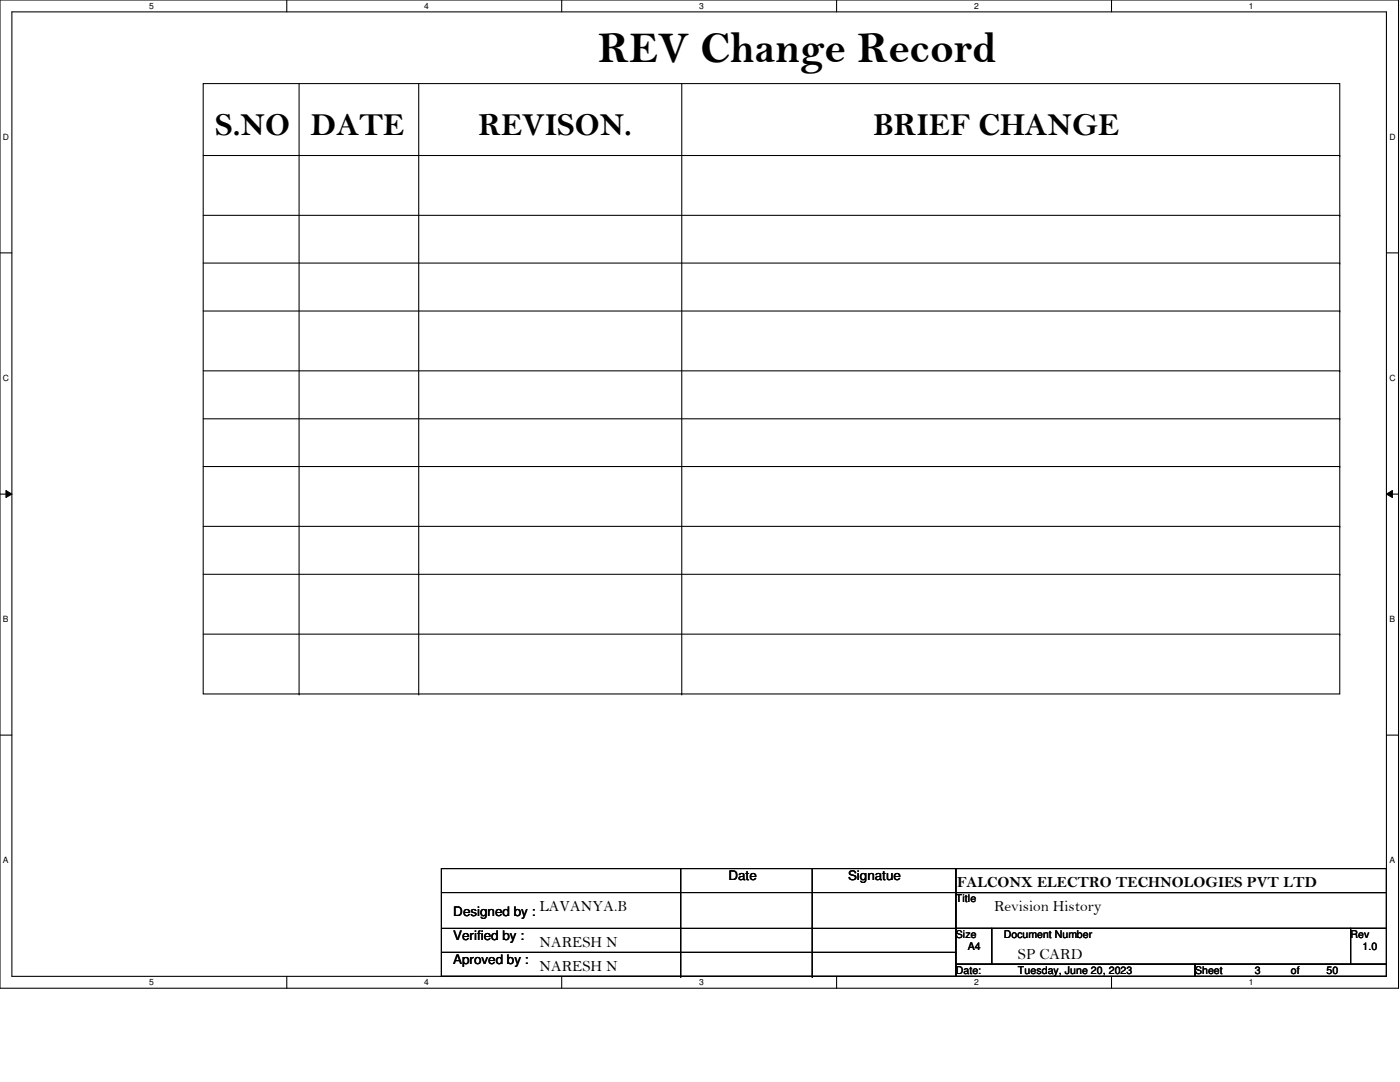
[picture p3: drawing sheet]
<svg xmlns="http://www.w3.org/2000/svg" width="279mm" height="216mm" viewBox="0 0 279 216" stroke-linecap="round" stroke-linejoin="round" font-family="sans-serif">
<defs><g id="words">
<text font-size="8.8" x="119.4" y="12.4">REV Change Record</text>
<g font-size="6.4">
<text x="43" y="27">S.NO</text>
<text x="62.1" y="27">DATE</text>
<text x="95.5" y="27">REVISON.</text>
<text x="174.3" y="27">BRIEF CHANGE</text>
</g>
<g font-size="3.1">
<text x="191" y="177">FALCONX ELECTRO TECHNOLOGIES PVT LTD</text>
<text x="107.7" y="181.7">LAVANYA.B</text>
<text x="198.4" y="181.7">Revision History</text>
<text x="107.7" y="188.9">NARESH N</text>
<text x="203.2" y="191.3">SP CARD</text>
<text x="107.7" y="193.7">NARESH N</text>
</g>
<g font-size="2.6">
<text x="145.4" y="175.7">Date</text>
<text x="169.2" y="175.7">Signatue</text>
<text x="90.5" y="182.8">Designed by :</text>
<text x="90.5" y="187.6">Verified by :</text>
<text x="90.5" y="192.4">Aproved by :</text>
</g>
<g font-size="2.1">
<text x="190.8" y="180">Title</text>
<text x="190.8" y="187.2">Size</text>
<text x="193.1" y="189.6">A4</text>
<text x="200.3" y="187.2">Document Number</text>
<text x="269.5" y="187.2">Rev</text>
<text x="271.9" y="189.6">1.0</text>
<text x="190.8" y="194.4">Date:</text>
<text x="203.2" y="194.4">Tuesday, June 20, 2023</text>
<text x="238.5" y="194.4">Sheet</text>
<text x="250.4" y="194.4">3</text>
<text x="257.6" y="194.4">of</text>
<text x="264.8" y="194.4">50</text>
</g>
<g font-size="1.7">
<text x="29.8" y="1.8">5</text>
<text x="84.7" y="1.8">4</text>
<text x="139.5" y="1.8">3</text>
<text x="194.4" y="1.8">2</text>
<text x="249.3" y="1.8">1</text>
<text x=".6" y="27.9">D</text>
<text x="277.3" y="27.9">D</text>
<text x=".6" y="76">C</text>
<text x="277.3" y="76">C</text>
<text x=".6" y="124.2">B</text>
<text x="277.3" y="124.2">B</text>
<text x=".6" y="172.3">A</text>
<text x="277.3" y="172.3">A</text>
<text x="29.8" y="196.6">5</text>
<text x="84.7" y="196.6">4</text>
<text x="139.5" y="196.6">3</text>
<text x="194.4" y="196.6">2</text>
<text x="249.3" y="196.6">1</text>
</g>
</g></defs>
<path d="M0 0h279.1v197.2h-279.1zM2.4 2.4h274.3v192.4h-274.3z" fill="none" stroke="#000" stroke-width=".21"/>
<g fill="#fff">
<path d="M29.8 .3h.9v1.9h-.9z"/>
<path d="M29.8 195.1h.9v1.9h-.9z"/>
</g>
<path d="M57.2 0v2.4M57.2 194.8v2.4" fill="none" stroke="#000" stroke-width=".21"/>
<g fill="#fff">
<path d="M84.7 .3h.9v1.9h-.9z"/>
<path d="M84.7 195.1h.9v1.9h-.9z"/>
</g>
<path d="M112.1 0v2.4M112.1 194.8v2.4" fill="none" stroke="#000" stroke-width=".21"/>
<g fill="#fff">
<path d="M139.5 .3h1v1.9h-1z"/>
<path d="M139.5 195.1h1v1.9h-1z"/>
</g>
<path d="M167 0v2.4M167 194.8v2.4" fill="none" stroke="#000" stroke-width=".21"/>
<g fill="#fff">
<path d="M194.4 .3h.9v1.9h-.9z"/>
<path d="M194.4 195.1h.9v1.9h-.9z"/>
</g>
<path d="M221.8 0v2.4M221.8 194.8v2.4" fill="none" stroke="#000" stroke-width=".21"/>
<g fill="#fff">
<path d="M249.3 .3h.9v1.9h-.9z"/>
<path d="M249.3 195.1h.9v1.9h-.9z"/>
<path d="M.6 26.4h1.2v1.9h-1.2z"/>
<path d="M277.3 26.4h1.2v1.9h-1.2z"/>
<path d="M.6 74.5h1.2v1.9h-1.2z"/>
<path d="M277.3 74.5h1.2v1.9h-1.2z"/>
</g>
<path d="M0 50.5h2.4M276.7 50.5h2.4" fill="none" stroke="#000" stroke-width=".21"/>
<g fill="#fff">
<path d="M.6 122.6h1.1v1.9h-1.1z"/>
<path d="M277.3 122.6h1.1v1.9h-1.1z"/>
</g>
<path d="M0 98.6h2.4M276.7 98.6h2.4" fill="none" stroke="#000" stroke-width=".21"/>
<path d="M1.2 97.9l1.2 .7-1.2 .7zM276.7 98.6l1.2-.7v1.4z" fill="#000"/>
<path d="M1.2 97.9l1.2 .7-1.2 .7zM276.7 98.6l1.2-.7v1.4z" fill="none" stroke="#000" stroke-width=".2"/>
<g fill="#fff">
<path d="M.6 170.7h1.1v1.9h-1.1z"/>
<path d="M277.3 170.7h1.1v1.9h-1.1z"/>
</g>
<g fill="none" stroke="#000" stroke-width=".21">
<path d="M40.6 16.7h226.8v121.8h-226.8zM59.7 16.7v121.8M83.6 16.7v121.8M136.1 16.7v121.8M40.6 31h226.8M267.4 31h.1M40.6 43h226.8M40.6 52.5h226.8M267.4 43h.1M267.4 52.5h.1M40.6 62.1h226.8M40.6 74h226.8"/>
<path d="M267.4 62.1h.1M267.4 74h.1M40.6 83.6h226.8M40.6 93.1h226.8M267.4 83.6h.1M267.4 93.1h.1M40.6 105h226.8M40.6 114.6h226.8M267.4 105h.1M267.4 114.6h.1M40.6 126.5h226.8M59.7 138.5h.1"/>
<path d="M83.6 138.5h.1M136.1 138.5h.1M267.4 126.5h.1M0 146.7h2.4M276.7 146.7h2.4M88.1 173.3h102.7v21.5h-102.7zM88.1 178.1h102.7M135.8 173.3v21.5M162.1 173.3v21.5M190.8 173.3h85.9v4.8h-85.9zM190.8 178.1h85.9v7.2h-85.9zM190.8 178.1h.1"/>
<path d="M88.1 185.3h102.7M88.1 190h102.7M135.8 194.8h.1M162.1 194.8h.1M190.8 185.3h7.1v7.1h-7.1zM190.8 192.4h47.7v2.4h-47.7zM190.8 185.3h.1M190.8 190h.1M197.9 185.3h71.6v7.1h-71.6zM238.5 192.4h38.2v2.4h-38.2zM269.5 185.3h7.2v7.1h-7.2z"/>
</g>
<use href="#words"/>
</svg>
